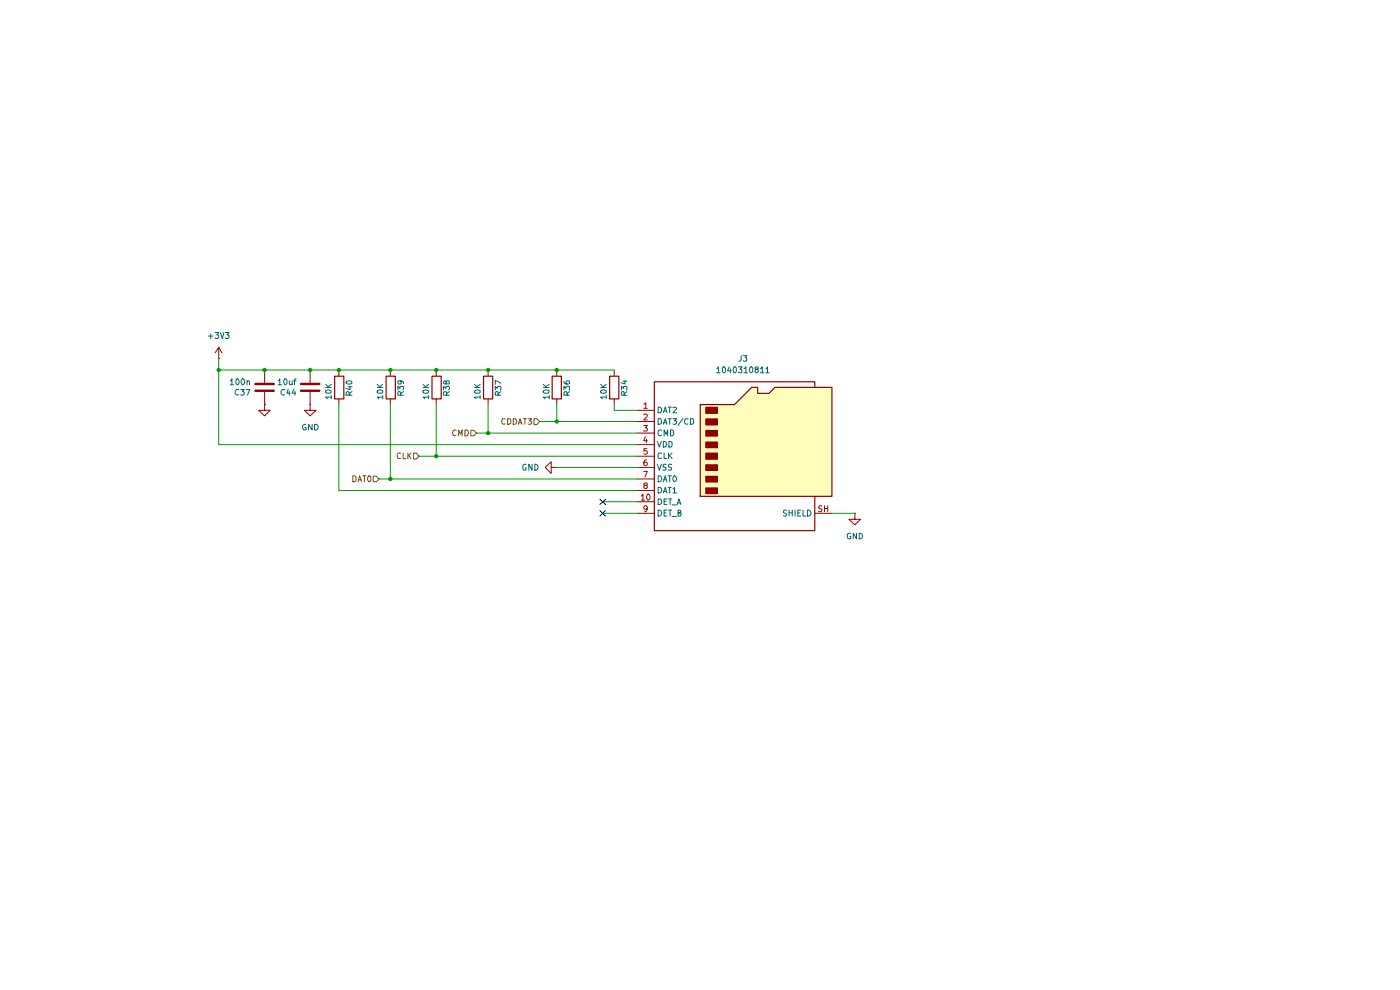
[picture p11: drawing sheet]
<svg xmlns="http://www.w3.org/2000/svg" width="297mm" height="210mm" viewBox="0 0 297 210" stroke-linecap="round" stroke-linejoin="round" font-family="sans-serif">
<path d="M148.5 85.8h7.3l3.7-3.6h1.2v1.2h2.4l1.3-1.2h12.1v23.1h-28z" fill="#ffb"/>
<path d="M63.8 82.9h3.9M63.8 81.5h3.9" fill="none" stroke="#910000" stroke-width=".51"/>
<path d="M65.8 78.5v2.7M65.8 83.1v2.7" fill="none" stroke="#910000" stroke-width=".21"/>
<path d="M79.2 101h.6l.6 .6-.6 .6h-.6z" fill="#fff"/>
<path d="M74.8 100.9h.4l.3 .4v.6l-.3 .3h-.4zM75.9 102.2l.4-1.3 .4 1.3M76 101.8h.6M77 100.9h.6M77.3 100.9v1.3M78.1 101l.3-.1 .3 .3v.7l-.3 .3a.71 .71 0 0 1-.3-1.2zM79.2 101h.6l.6 .6-.6 .6h-.6z" fill="none" stroke="#765500" stroke-width=".21"/>
<g fill="none" stroke="#910000" stroke-width=".21">
<path d="M46.4 76h.1M46.4 73.7l-.8 1.1M46.4 73.7l.7 1.1M46.4 73.7v2.3M56.1 78.5v2.7M92.5 78.5v1.3M103.5 78.5v1.3M118.1 78.5v1.3M130.3 78.5v1.3M56.1 85.8v1.2h1.2l-1.2 1.2-1.2-1.2h1.2M56.1 85.8h.1M56.1 83.1v2.7"/>
<path d="M65.8 85.8v1.2h1.3l-1.3 1.2-1.2-1.2h1.2M65.8 85.8h.1M92.5 84.6v1.2M103.5 84.6v1.2M118.1 84.6v1.2M130.3 84.6v1.2"/>
</g>
<path d="M54.2 82.9h3.9M54.2 81.5h3.9" fill="none" stroke="#910000" stroke-width=".51"/>
<path d="M91.7 79.8h1.9v4.8h-1.9zM102.6 79.8h1.9v4.8h-1.9zM117.1 79.8h2v4.8h-2zM129.3 79.8h2v4.8h-2z" fill="none" stroke="#910000" stroke-width=".25"/>
<path d="M113.3 88.8h.6l.6 .6-.6 .7h-.6z" fill="#fff"/>
<path d="M107.2 88.9l-.5-.1a.61 .61 0 0 0-.3 .8 .61 .61 0 0 0 .8 .3M107.7 88.8h.4l.3 .3v.6l-.4 .3h-.3zM108.9 88.8h.5a.66 .66 0 0 1 .2 .8 .66 .66 0 0 1-.7 .4zM110 90l.3-1.2 .4 1.2M110.1 89.7h.6M111 88.8h.7M111.3 88.8v1.2M112 88.8h.8l-.4 .4 .3 .1v.6h-.7M113.3 88.8h.6l.6 .6-.6 .7h-.6z" fill="none" stroke="#765500" stroke-width=".21"/>
<path d="M99.9 91.3h.6l.6 .6-.6 .6h-.6z" fill="#fff"/>
<path d="M96.8 91.4l-.3-.2a.65 .65 0 0 0-.5 .6 .65 .65 0 0 0 .5 .7l.3-.2M97.3 92.5v-1.3l.4 .9 .3-.9v1.3M98.6 91.2a.65 .65 0 0 1 .8 .6 .65 .65 0 0 1-.8 .7zM99.9 91.3h.6l.6 .6-.6 .6h-.6z" fill="none" stroke="#765500" stroke-width=".21"/>
<path d="M87.7 96.1h.6l.6 .7-.6 .6h-.6z" fill="#fff"/>
<path d="M85 96.2l-.5-.1a.61 .61 0 0 0-.3 .8 .61 .61 0 0 0 .8 .3M85.5 96.1v1.2h.6M86.5 96.1v1.2M86.7 96.6l.5 .7M87.2 96.1l-.7 .7M87.7 96.1h.6l.6 .7-.6 .6h-.6z" fill="none" stroke="#765500" stroke-width=".21"/>
<path d="M71.9 78.5v1.3M82.8 78.5v1.3M71.9 84.6v1.2M82.8 84.6v1.2M116.9 99.1v-1.1l-1.2 1.1 1.2 1.3v-1.3h1.2M118.1 99.1h.1" fill="none" stroke="#910000" stroke-width=".21"/>
<path d="M71 79.8h1.9v4.8h-1.9zM81.9 79.8h2v4.8h-2zM148.5 85.8h7.3l3.7-3.6h1.2v1.2h2.4l1.3-1.2h12.1v23.1h-28z" fill="none" stroke="#910000" stroke-width=".25"/>
<path d="M149.7 86.4h2.5v1.3h-2.5z" fill="#910000"/>
<path d="M149.7 86.4h2.5v1.3h-2.5z" fill="none" stroke="#910000" stroke-width=".25"/>
<path d="M149.7 88.9h2.5v1.2h-2.5z" fill="#910000"/>
<path d="M149.7 88.9h2.5v1.2h-2.5z" fill="none" stroke="#910000" stroke-width=".25"/>
<path d="M149.7 91.3h2.5v1.2h-2.5z" fill="#910000"/>
<path d="M149.7 91.3h2.5v1.2h-2.5z" fill="none" stroke="#910000" stroke-width=".25"/>
<path d="M149.7 93.8h2.5v1.2h-2.5z" fill="#910000"/>
<path d="M149.7 93.8h2.5v1.2h-2.5z" fill="none" stroke="#910000" stroke-width=".25"/>
<path d="M149.7 96.1h2.5v1.3h-2.5z" fill="#910000"/>
<path d="M149.7 96.1h2.5v1.3h-2.5z" fill="none" stroke="#910000" stroke-width=".25"/>
<path d="M149.7 98.6h2.5v1.2h-2.5z" fill="#910000"/>
<path d="M149.7 98.6h2.5v1.2h-2.5z" fill="none" stroke="#910000" stroke-width=".25"/>
<path d="M149.7 101.1h2.5v1.1h-2.5z" fill="#910000"/>
<path d="M149.7 101.1h2.5v1.1h-2.5z" fill="none" stroke="#910000" stroke-width=".25"/>
<path d="M149.7 103.5h2.5v1.2h-2.5z" fill="#910000"/>
<path d="M172.8 82.2v-1.2h-34v31.6h34v-7.3M149.7 103.5h2.5v1.2h-2.5z" fill="none" stroke="#910000" stroke-width=".25"/>
<g fill="none" stroke="#910000" stroke-width=".21">
<path d="M135.1 87h3.7M135.1 89.4h3.7M135.1 91.9h3.7M135.1 94.3h3.7M135.1 96.8h3.7M135.1 99.1h3.7M135.1 101.6h3.7M135.1 104.1h3.7M135.1 108.9h3.7M135.1 106.4h3.7M172.8 108.9h3.6M181.4 108.9v1.3h1.1l-1.1 1.1-1.3-1.1h1.3"/>
<path d="M181.4 108.9h.1"/>
</g>
<g fill="none" stroke="#b90000" stroke-width=".21">
<path d="M136.6 85.8l.4-.4v1.2M136.6 88l.5-.2 .2 .3-.1 .3-.6 .7h.7M136.6 90.3h.7l-.4 .5 .4 .1v.4l-.1 .1h-.6M136.6 100h.7l-.5 1.2M136.6 86.6h.7M136.9 92.6l-.3 .9h.7M137.2 97.5l-.4 .1-.1 .3-.1 .7 .2 .2h.3l.2-.2v-.4l-.1-.2h-.5l-.1 .2M137.2 93.1v.8M137.2 95.2h-.5l-.1 .5a.45 .45 0 0 1 .6 0 .45 .45 0 0 1 0 .6h-.6M136.1 105.2l.3-.4v1.3M136.1 106.1h.6M136.8 103l-.2-.3 .1-.3h.5l.1 .2-.1 .3a.51 .51 0 0 0-.5 .6h.5l.1-.3-.2-.2"/>
<path d="M137.3 107.8l-.2 .2h-.4l-.1-.5 .2-.2h.3a.72 .72 0 0 1 .2 .7 .72 .72 0 0 1-.6 .5M137.3 104.9l.2-.1a.68 .68 0 0 1 .4 .7 .68 .68 0 0 1-.4 .6 .81 .81 0 0 1-.2-1.2zM174.3 107.4l-.4-.1-.2 .2v.3l.6 .2v.4l-.1 .1h-.5M174.9 107.3v1.2M174.9 107.9h.7M175.6 107.3v1.2"/>
</g>
<g fill="none" stroke="#006665" stroke-width=".21">
<path d="M139.4 93.6l.5 1.2 .4-1.2M139.4 98.5l.5 1.2 .4-1.2M139.6 86.4a.66 .66 0 0 1 .7 .4 .66 .66 0 0 1-.2 .7h-.5zM139.6 88.8h.5a.66 .66 0 0 1 .2 .8 .66 .66 0 0 1-.7 .4zM140.4 91.4l-.4-.2-.4 .3v.6l.2 .3 .3 .1 .3-.2M140.4 96.2l-.6-.1-.2 .3v.6a.55 .55 0 0 0 .8 .2M140.7 87.5l.4-1.1 .4 1.1M140.7 90l.4-1.2 .4 1.2M140.7 93.6a.66 .66 0 0 1 .7 .5 .66 .66 0 0 1-.3 .7h-.4zM140.8 87.2h.6M140.8 89.7h.6M140.9 92.5v-1.3l.4 .9 .3-.9v1.3"/>
<path d="M140.9 96.1v1.2h.6M141.3 98.6l-.4-.1-.3 .2 .1 .4 .6 .1v.4l-.2 .1h-.5M141.7 86.4h.7M141.7 88.8h.7M141.8 96.1v1.2M141.9 93.6h.3l.4 .3v.7l-.2 .2h-.5zM142 96.6l.6 .7M142.1 86.4v1.1M142.1 88.8v1.2M142.2 91.2h.4l.3 .3v.6l-.3 .4h-.4zM142.5 98.6l-.5-.1-.2 .1v.4l.7 .4-.3 .3h-.4M142.6 96.1l-.8 .7"/>
<path d="M142.8 86.4h.5l.2 .2-.7 .9h.7M142.8 88.8h.7l-.4 .4 .4 .3-.1 .4h-.6M144.9 88.7l-1 1.6M146 88.9l-.5-.1a.61 .61 0 0 0-.3 .8 .61 .61 0 0 0 .8 .3M146.5 88.8h.5l.2 .3v.6l-.4 .3h-.3zM139.6 100.9a.65 .65 0 0 1 .8 .7 .65 .65 0 0 1-.8 .6zM139.6 103.4a.66 .66 0 0 1 .7 .4 .66 .66 0 0 1-.2 .8h-.5zM139.6 108.2a.65 .65 0 0 1 .8 .6 .65 .65 0 0 1-.8 .7zM139.6 105.8h.5a.66 .66 0 0 1 .2 .8 .66 .66 0 0 1-.7 .4zM140.7 102.2l.4-1.3 .4 1.3M140.7 104.6l.4-1.2 .4 1.2M140.8 101.8h.6"/>
<path d="M140.8 104.2h.6M140.9 108.8h.4M140.9 106.3h.4M141.5 108.2h-.6v1.3h.6M141.5 105.8h-.6v1.2h.6M141.7 100.9h.7M141.7 103.4h.7M141.8 108.2h.7M141.8 105.8h.7M142.1 100.9v1.3M142.1 103.4v1.2M142.2 105.8v1.2"/>
<path d="M142.2 108.2v1.3M142.6 109.6h.9M142.6 107.1h.9M142.8 103.7l.3-.3v1.2M142.8 104.6h.7M142.9 101l.2-.1a.68 .68 0 0 1 .4 .7 .68 .68 0 0 1-.4 .6 .81 .81 0 0 1-.2-1.2zM143.7 107l.3-1.2 .4 1.2M143.8 106.7h.6M143.9 108.8h.5v-.5l-.5-.1v1.3h.4l.2-.4-.3-.3M166.9 108.3l-.5-.1-.2 .2v.3l.7 .4-.3 .4-.4-.1M167.4 108.8h.7M167.4 108.2v1.3"/>
<path d="M168.1 108.2v1.3M168.7 108.2v1.3M169.3 108.8h.4M169.8 108.2h-.5v1.3h.5M170.4 108.2v1.3h.5M171.3 108.2a.65 .65 0 0 1 .7 .6 .65 .65 0 0 1-.7 .7z"/>
</g>
<g fill="none" stroke="#090" stroke-width=".21">
<path d="M46.4 78.5h83.9M46.4 76v18.3h88.7M71.9 85.8v18.3h63.2M82.8 85.8v15.8M88.9 96.8h46.2M92.5 85.8v11M101.1 91.9h34M103.5 85.8v6.1M114.5 89.4h20.6M118.1 85.8v3.6M118.1 99.1h17M130.3 85.8v1.2h4.8"/>
<path d="M80.4 101.6h54.7M127.8 106.4h7.3M127.8 108.9h7.3M176.4 108.9h5"/>
</g>
<path d="M127.3 108.3l1.1 1.2M127.3 105.9l1.1 1.1M128.4 108.3l-1.1 1.2M128.4 105.9l-1.1 1.1" fill="none" stroke="#00008a" stroke-width=".21"/>
<g fill="#090">
<circle cx="65.8" cy="78.5" r=".47"/>
<circle cx="92.5" cy="96.8" r=".47"/>
<circle cx="82.8" cy="101.6" r=".47"/>
<circle cx="103.5" cy="91.9" r=".47"/>
<circle cx="46.4" cy="78.5" r=".47"/>
<circle cx="56.1" cy="78.5" r=".47"/>
<circle cx="71.9" cy="78.5" r=".47"/>
<circle cx="82.8" cy="78.5" r=".47"/>
<circle cx="118.1" cy="89.4" r=".47"/>
<circle cx="118.1" cy="78.5" r=".47"/>
<circle cx="92.5" cy="78.5" r=".47"/>
<circle cx="103.5" cy="78.5" r=".47"/>
</g>
<g fill="none" stroke="#006665" stroke-width=".21">
<path d="M44.2 71.3h.9M44.7 70.9v.9M45.6 70.5h.8l-.4 .5 .4 .2v.3l-.3 .3h-.3l-.2-.2M46.7 70.5l.5 1.3 .3-1.3M47.8 70.5h.8l-.4 .5 .4 .2v.3l-.3 .3h-.3l-.2-.2M152.1 78.1l.3-.3v1.3M152.1 79.1h.6M153.5 77.8a.68 .68 0 0 1 .4 .6 .68 .68 0 0 1-.4 .7l-.3-.3v-.7zM154.7 77.8l-.4 .9h.8M154.9 78.2v.9M155.6 78l.4-.2 .2 .3v.7l-.2 .3a.72 .72 0 0 1-.4-1.1zM156.6 77.8h.8l-.4 .5h.3v.7l-.5 .1-.2-.2"/>
<path d="M157.2 75.4v.9l-.1 .2-.4 .1M157.7 75.4h.7l-.3 .5h.3v.6h-.7M157.8 78.1l.4-.3v1.3M157.8 79.1h.8M159.1 78l.3-.2 .3 .3v.7l-.3 .3a.72 .72 0 0 1-.3-1.1zM160.4 78.3l-.2-.1 .1-.3a.34 .34 0 0 1 .4 0 .34 .34 0 0 1 .1 .4l-.6 .2v.4l.2 .2 .5-.3v-.2l-.3-.3M161.3 78.1l.4-.3v1.3M161.3 79.1h.8M162.5 78.1h.1l.2-.3v1.3M162.5 79.1h.7M48.9 80.8l.3-.4v1.2M48.9 81.6h.6"/>
<path d="M50.3 80.4a.68 .68 0 0 1 .4 .6 .68 .68 0 0 1-.4 .6l-.3-.2v-.8zM50.6 82.7l-.5-.1a.61 .61 0 0 0-.2 .8 .61 .61 0 0 0 .7 .3M51.1 82.6h.7l-.4 .5 .4 .2-.1 .4h-.6M51.3 80.4h.2a.68 .68 0 0 1 .4 .6 .68 .68 0 0 1-.4 .6 .81 .81 0 0 1-.2-1.2zM52.2 82.6h.8l-.5 1.2M52.4 80.9l.2-.1 .3 .1v.7M52.4 80.8v.8M59 80.8l.4-.4v1.2M59 81.6h.8M60.4 82.7l-.5-.1a.61 .61 0 0 0-.3 .8 .61 .61 0 0 0 .8 .3M60.5 80.4l.4 .2v.8l-.3 .2a.75 .75 0 0 1-.1-1.2zM61.1 82.6l-.2 .8h.7"/>
<path d="M61.4 80.8v.7l.2 .1 .4-.1M61.4 83v.8M62 80.8v.8M62.3 82.6l-.3 .8h.7M62.3 80.8h.5M62.6 83v.8M62.8 80.4l-.3 .2v1M64.9 90.1a.59 .59 0 0 0-.8 .3 .59 .59 0 0 0 .3 .8l.5-.1v-.4h-.2M66.2 90v1.2l-.8-1.2v1.2M66.7 90a.66 .66 0 0 1 .7 .4 .66 .66 0 0 1-.2 .8h-.5zM69.1 82.9l.4-.2 .7 .1 .1 .3-.3 .3h-.7l-.2-.2zM69.1 82.2h1.2"/>
<path d="M69.1 81.5l.7 .7M70.3 84.2h-1.2l.3 .4M70.3 83.9v.7M70.3 81.5l-.7 .5M73.5 80.9a.75 .75 0 0 1 1.2 .3l-.3 .3h-.7l-.3-.3zM73.8 82h.9M74.1 83.8v-.5l-.4-.2-.3 .2v.5h1.3M74.3 81.9v.7l-.9-.2M74.7 83.1l-.6 .4M80 82.2h1.2M80 81.5l.7 .7M80.1 82.8h1l.1 .4-.3 .2h-.6l-.3-.3z"/>
<path d="M81.2 84.2h-1.2l.4 .4M81.2 83.9v.7M81.2 81.5l-.7 .5M84.4 82.7v-.7l.4 .4 .1-.4h.6v.7M84.9 80.8l.2 .1v.5l-.6 .1-.1-.6 .2-.1 .9 .1 .1 .5M85 83.8l-.1-.7h-.3l-.2 .1v.6h1.2M85.6 83.1l-.6 .4M89.7 82.9a.77 .77 0 0 1 1.2 .2l-.2 .3h-.8l-.2-.2zM89.7 82.2h1.2M89.7 81.5l.7 .7M90.9 84.2h-1.2l.4 .4M90.9 83.9v.7"/>
<path d="M90.9 81.5l-.6 .5M94.1 82.7v-.7l.5 .4 .1-.4h.5l.1 .2v.4l-.1 .1M94.7 81l.1-.2h.3l.2 .2-.1 .5h-.5l-.1-.6h-.4l-.1 .4 .1 .2 .5-.2M94.7 83.8v-.7h-.4l-.2 .2v.5h1.2M95.3 83.1l-.6 .4M100.7 82.2h1.2M100.7 81.5l.6 .7M100.8 82.8h1l.1 .4-.2 .2h-.8l-.2-.3zM101.9 84.2h-1.2l.3 .4M101.9 83.9v.7M101.9 81.5l-.7 .5M105.1 82.7v-.7l.4 .4 .2-.4h.5v.7"/>
<path d="M105.7 83.8v-.6l-.5-.1-.1 .1v.6h1.2M106.3 81.3l-1.2-.6v.8M106.3 83.1l-.6 .4M111.6 98.6a.42 .42 0 0 0-.7 .2v.6l.2 .3h.5v-.5h-.2M112.9 98.5v1.2l-.7-1.2v1.2M113.5 98.5a.64 .64 0 0 1 .6 .6 .64 .64 0 0 1-.6 .6zM115.2 82.2h1.3M115.2 81.5l.8 .7M115.3 82.9a.75 .75 0 0 1 1.2 .2l-.3 .3h-.7l-.3-.3zM116.5 84.2h-1.3l.4 .4M116.5 83.9v.7M116.5 81.5l-.8 .5"/>
<path d="M119.6 82.7v-.7l.5 .4 .1-.4h.5v.7M119.6 80.9l.3 .6h.8l.1-.6h-.7v.4l.2 .2M120.3 83.8v-.5l-.2-.2h-.4l-.1 .7h1.2M120.8 83.1l-.5 .4M127.4 82.2h1.2M127.4 81.5l.7 .7M127.5 82.8h1l.1 .4-.2 .2h-.7l-.3-.3zM128.6 84.2h-1.2l.4 .4M128.6 83.9v.7M128.6 81.5l-.7 .5M131.8 82.7v-.7l.5 .4v-.4h.6v.7M132.2 80.9h.8"/>
<path d="M132.4 83.8l-.1-.7h-.3l-.2 .1v.6h1.2M132.6 80.7v.8l-.9-.3M133 83.1l-.6 .4M180.4 113.2a.45 .45 0 0 0-.7 .2v.6a.52 .52 0 0 0 .8 .2v-.4h-.2M181.7 113.1v1.2l-.7-1.2v1.2M182.3 113.1l.6 .2 .1 .3-.1 .5-.4 .2h-.2z"/>
</g>
</svg>
